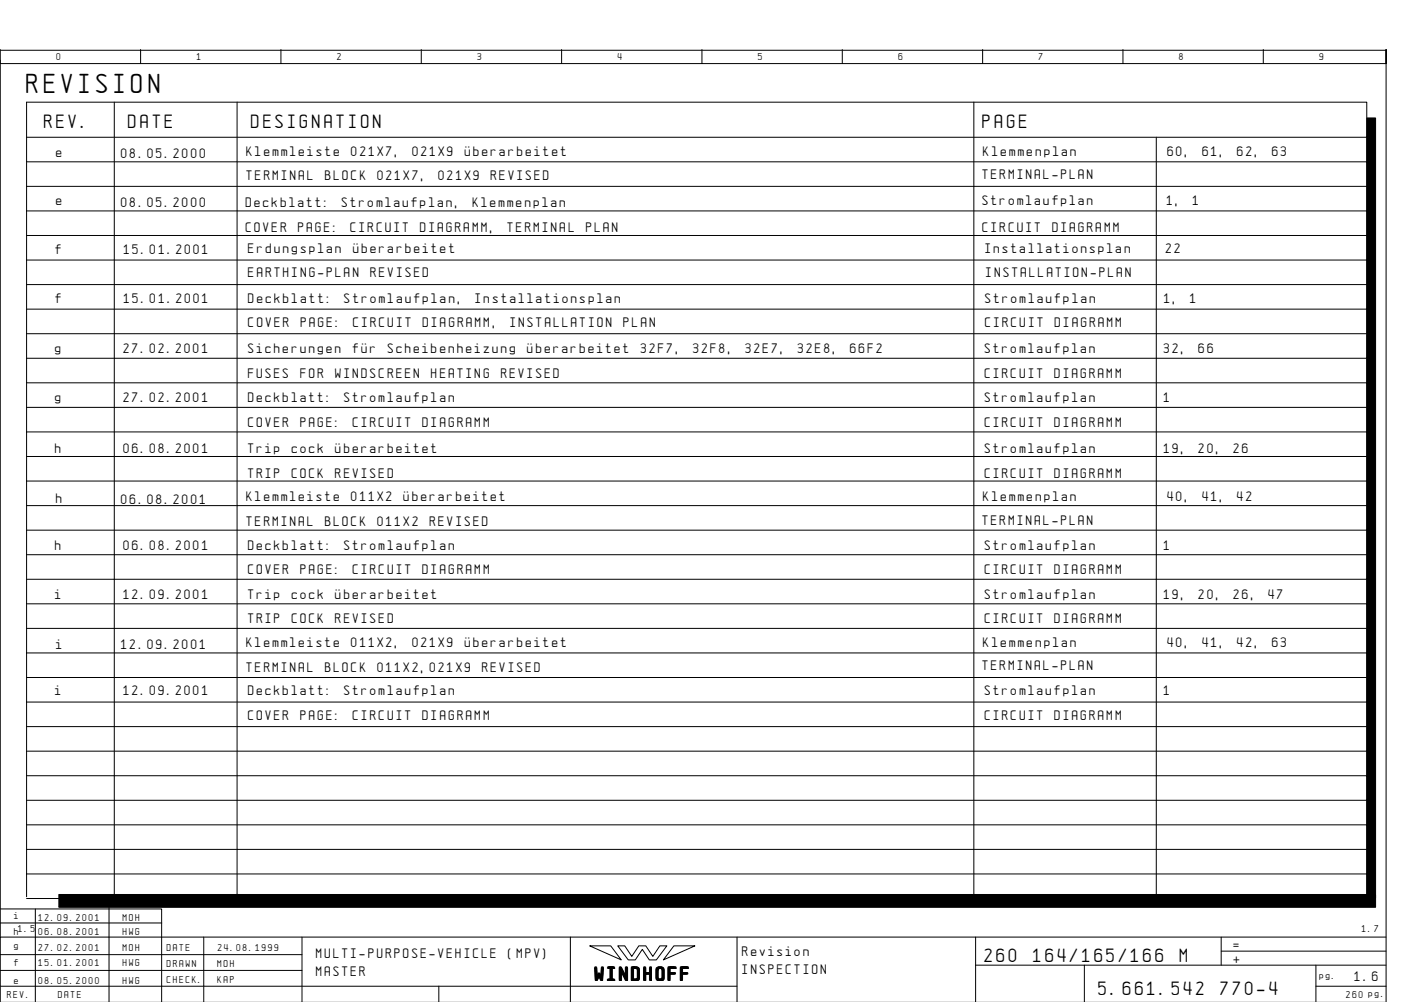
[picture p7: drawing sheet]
<svg xmlns="http://www.w3.org/2000/svg" width="399mm" height="286mm" viewBox="0 0 399 286" stroke-linecap="round" stroke-linejoin="round" font-family="sans-serif">
<defs><g id="words">
<text font-size="6.2" x="7.6" y="26.6">REVISION</text>
<g font-size="4.4">
<text x="12.6" y="36.6">REV.</text>
<text x="36.6" y="36.6">DATE</text>
<text x="71.6" y="36.6">DESIGNATION</text>
<text x="280.1" y="36.6">PAGE</text>
<text x="280.6" y="274.1">260</text>
<text x="294.5" y="274.1">164/165/166</text>
<text x="336.3" y="274.1">M</text>
<text x="169.5" y="279.3">WINDHOFF</text>
<text x="313.1" y="283.6">5.661.542</text>
<text x="347.9" y="283.6">770-4</text>
</g>
<g font-size="3.1">
<text x="16" y="44.9">e</text>
<text x="34.6" y="45.1">08.05.2000</text>
<text x="70.3" y="44.5">Klemmleiste</text>
<text x="100.1" y="44.5">021X7,</text>
<text x="117.5" y="44.5">021X9</text>
<text x="132.5" y="44.5">Åberarbeitet</text>
<text x="280.3" y="44.5">Klemmenplan</text>
<text x="332.8" y="44.5">60,</text>
<text x="342.7" y="44.5">61,</text>
<text x="352.7" y="44.5">62,</text>
<text x="362.6" y="44.5">63</text>
<text x="70.3" y="51.4">TERMINAL</text>
<text x="92.7" y="51.4">BLOCK</text>
<text x="107.6" y="51.4">021X7,</text>
<text x="125" y="51.4">021X9</text>
<text x="139.9" y="51.4">REVISED</text>
<text x="280.1" y="51.1">TERMINAL-PLAN</text>
<text x="16" y="58.4">e</text>
<text x="34.6" y="59.1">08.05.2000</text>
<text x="70" y="59.1">Deckblatt:</text>
<text x="97.4" y="59.1">Stromlaufplan,</text>
<text x="134.7" y="59.1">Klemmenplan</text>
<text x="280.1" y="58.6">Stromlaufplan</text>
<text x="332.6" y="58.6">1,</text>
<text x="340" y="58.6">1</text>
<text x="70" y="66.1">COVER</text>
<text x="85" y="66.1">PAGE:</text>
<text x="99.9" y="66.1">CIRCUIT</text>
<text x="119.8" y="66.1">DIAGRAMM,</text>
<text x="144.7" y="66.1">TERMINAL</text>
<text x="167.1" y="66.1">PLAN</text>
<text x="280.1" y="66.1">CIRCUIT</text>
<text x="300" y="66.1">DIAGRAMM</text>
<text x="15.8" y="72.3">f</text>
<text x="35.3" y="72.3">15.01.2001</text>
<text x="70.8" y="72.1">Erdungsplan</text>
<text x="100.6" y="72.1">Åberarbeitet</text>
<text x="280.8" y="72.1">Installationsplan</text>
<text x="332.3" y="72.1">22</text>
<text x="70.8" y="79.1">EARTHING-PLAN</text>
<text x="105.6" y="79.1">REVISED</text>
<text x="281" y="79">INSTALLATION-PLAN</text>
<text x="15.8" y="86.3">f</text>
<text x="35.3" y="86.3">15.01.2001</text>
<text x="70.8" y="86.3">Deckblatt:</text>
<text x="98.1" y="86.3">Stromlaufplan,</text>
<text x="135.5" y="86.3">Installationsplan</text>
<text x="280.8" y="86.3">Stromlaufplan</text>
<text x="331.8" y="86.3">1,</text>
<text x="339.2" y="86.3">1</text>
<text x="70.8" y="93.3">COVER</text>
<text x="85.7" y="93.3">PAGE:</text>
<text x="100.6" y="93.3">CIRCUIT</text>
<text x="120.5" y="93.3">DIAGRAMM,</text>
<text x="145.4" y="93.3">INSTALLATION</text>
<text x="177.7" y="93.3">PLAN</text>
<text x="280.8" y="93.3">CIRCUIT</text>
<text x="300.7" y="93.3">DIAGRAMM</text>
<text x="15.7" y="100.7">g</text>
<text x="35.2" y="100.7">27.02.2001</text>
<text x="70.7" y="100.7">Sicherungen</text>
<text x="100.6" y="100.7">fÅr</text>
<text x="110.5" y="100.7">Scheibenheizung</text>
<text x="150.3" y="100.7">Åberarbeitet</text>
<text x="182.6" y="100.7">32F7,</text>
<text x="197.6" y="100.7">32F8,</text>
<text x="212.5" y="100.7">32E7,</text>
<text x="227.4" y="100.7">32E8,</text>
<text x="242.3" y="100.7">66F2</text>
<text x="280.7" y="100.7">Stromlaufplan</text>
<text x="331.7" y="100.7">32,</text>
<text x="341.7" y="100.7">66</text>
<text x="70.7" y="107.7">FUSES</text>
<text x="85.6" y="107.7">FOR</text>
<text x="95.6" y="107.7">WINDSCREEN</text>
<text x="122.9" y="107.7">HEATING</text>
<text x="142.8" y="107.7">REVISED</text>
<text x="280.7" y="107.7">CIRCUIT</text>
<text x="300.6" y="107.7">DIAGRAMM</text>
<text x="15.7" y="114.7">g</text>
<text x="35.2" y="114.7">27.02.2001</text>
<text x="70.7" y="114.7">Deckblatt:</text>
<text x="98.1" y="114.7">Stromlaufplan</text>
<text x="280.7" y="114.7">Stromlaufplan</text>
<text x="331.7" y="114.7">1</text>
<text x="70.7" y="121.7">COVER</text>
<text x="85.6" y="121.7">PAGE:</text>
<text x="100.6" y="121.7">CIRCUIT</text>
<text x="120.5" y="121.7">DIAGRAMM</text>
<text x="280.7" y="121.7">CIRCUIT</text>
<text x="300.6" y="121.7">DIAGRAMM</text>
<text x="15.7" y="129.2">h</text>
<text x="35.2" y="129.2">06.08.2001</text>
<text x="70.7" y="129.2">Trip</text>
<text x="83.1" y="129.2">cock</text>
<text x="95.6" y="129.2">Åberarbeitet</text>
<text x="280.7" y="129.2">Stromlaufplan</text>
<text x="331.7" y="129.2">19,</text>
<text x="341.7" y="129.2">20,</text>
<text x="351.6" y="129.2">26</text>
<text x="70.7" y="136.2">TRIP</text>
<text x="83.1" y="136.2">COCK</text>
<text x="95.6" y="136.2">REVISED</text>
<text x="280.7" y="136.2">CIRCUIT</text>
<text x="300.6" y="136.2">DIAGRAMM</text>
<text x="16" y="143.4">h</text>
<text x="34.6" y="143.6">06.08.2001</text>
<text x="70.3" y="142.9">Klemmleiste</text>
<text x="100.1" y="142.9">011X2</text>
<text x="115.1" y="142.9">Åberarbeitet</text>
<text x="280.3" y="142.9">Klemmenplan</text>
<text x="332.8" y="142.9">40,</text>
<text x="342.7" y="142.9">41,</text>
<text x="352.7" y="142.9">42</text>
<text x="70.3" y="149.9">TERMINAL</text>
<text x="92.7" y="149.9">BLOCK</text>
<text x="107.6" y="149.9">011X2</text>
<text x="122.5" y="149.9">REVISED</text>
<text x="280.1" y="149.6">TERMINAL-PLAN</text>
<text x="15.7" y="156.7">h</text>
<text x="35.2" y="156.7">06.08.2001</text>
<text x="70.7" y="156.7">Deckblatt:</text>
<text x="98.1" y="156.7">Stromlaufplan</text>
<text x="280.7" y="156.7">Stromlaufplan</text>
<text x="331.7" y="156.7">1</text>
<text x="70.7" y="163.7">COVER</text>
<text x="85.6" y="163.7">PAGE:</text>
<text x="100.6" y="163.7">CIRCUIT</text>
<text x="120.5" y="163.7">DIAGRAMM</text>
<text x="280.7" y="163.7">CIRCUIT</text>
<text x="300.6" y="163.7">DIAGRAMM</text>
<text x="15.7" y="170.7">i</text>
<text x="35.2" y="170.7">12.09.2001</text>
<text x="70.7" y="170.7">Trip</text>
<text x="83.1" y="170.7">cock</text>
<text x="95.6" y="170.7">Åberarbeitet</text>
<text x="280.7" y="170.7">Stromlaufplan</text>
<text x="331.7" y="170.7">19,</text>
<text x="341.7" y="170.7">20,</text>
<text x="351.6" y="170.7">26,</text>
<text x="361.6" y="170.7">47</text>
<text x="70.7" y="177.7">TRIP</text>
<text x="83.1" y="177.7">COCK</text>
<text x="95.6" y="177.7">REVISED</text>
<text x="280.7" y="177.7">CIRCUIT</text>
<text x="300.6" y="177.7">DIAGRAMM</text>
<text x="16" y="184.9">i</text>
<text x="34.6" y="185.1">12.09.2001</text>
<text x="70.3" y="184.5">Klemmleiste</text>
<text x="100.1" y="184.5">011X2,</text>
<text x="117.5" y="184.5">021X9</text>
<text x="132.5" y="184.5">Åberarbeitet</text>
<text x="280.3" y="184.5">Klemmenplan</text>
<text x="332.8" y="184.5">40,</text>
<text x="342.7" y="184.5">41,</text>
<text x="352.7" y="184.5">42,</text>
<text x="362.6" y="184.5">63</text>
<text x="70.3" y="191.4">TERMINAL</text>
<text x="92.7" y="191.4">BLOCK</text>
<text x="107.6" y="191.4">011X2,021X9</text>
<text x="137.4" y="191.4">REVISED</text>
<text x="280.1" y="191.1">TERMINAL-PLAN</text>
<text x="15.7" y="198.2">i</text>
<text x="35.2" y="198.2">12.09.2001</text>
<text x="70.7" y="198.2">Deckblatt:</text>
<text x="98.1" y="198.2">Stromlaufplan</text>
<text x="280.7" y="198.2">Stromlaufplan</text>
<text x="331.7" y="198.2">1</text>
<text x="70.7" y="205.2">COVER</text>
<text x="85.6" y="205.2">PAGE:</text>
<text x="100.6" y="205.2">CIRCUIT</text>
<text x="120.5" y="205.2">DIAGRAMM</text>
<text x="280.7" y="205.2">CIRCUIT</text>
<text x="300.6" y="205.2">DIAGRAMM</text>
<text x="90.1" y="273.1">MULTI-PURPOSE-VEHICLE</text>
<text x="144.8" y="273.1">(MPV)</text>
<text x="211.6" y="272.6">Revision</text>
<text x="351.6" y="270.6">=</text>
<text x="351.6" y="274.6">+</text>
<text x="90.1" y="278.1">MASTER</text>
<text x="211.6" y="277.6">INSPECTION</text>
<text x="386.1" y="279.6">1.6</text>
</g>
<g font-size="2.3">
<text x="16.1" y="17.1">0</text>
<text x="56.1" y="17.1">1</text>
<text x="96.1" y="17.1">2</text>
<text x="136.1" y="17.1">3</text>
<text x="176.1" y="17.1">4</text>
<text x="216.1" y="17.1">5</text>
<text x="256.1" y="17.1">6</text>
<text x="296.1" y="17.1">7</text>
<text x="336.1" y="17.1">8</text>
<text x="376.1" y="17.1">9</text>
<text x="4" y="262">i</text>
<text x="11" y="262.5">12.09.2001</text>
<text x="35" y="262.5">MOH</text>
<text x="4" y="266.5">h</text>
<text x="5.2" y="265.6">1.5</text>
<text x="11" y="266.5">06.08.2001</text>
<text x="35" y="266.5">HWG</text>
<text x="388.2" y="265.6">1.7</text>
<text x="4" y="270.5">g</text>
<text x="4" y="275.5">f</text>
<text x="11" y="271">27.02.2001</text>
<text x="11" y="275.5">15.01.2001</text>
<text x="35" y="271">MOH</text>
<text x="35" y="275.5">HWG</text>
<text x="47.6" y="271.1">DATE</text>
<text x="47.6" y="275.6">DRAWN</text>
<text x="62" y="275.6">MOH</text>
<text x="62.1" y="271.1">24.08.1999</text>
<text x="4" y="280.5">e</text>
<text x="11" y="280.5">08.05.2000</text>
<text x="35" y="280.5">HWG</text>
<text x="47.6" y="280.1">CHECK.</text>
<text x="62" y="280.1">KAP</text>
<text x="376.1" y="279.1">pg.</text>
<text x="2.1" y="284.6">REV.</text>
<text x="16.6" y="284.6">DATE</text>
<text x="383.7" y="284.6">260 pg.</text>
</g>
</g></defs>
<g fill="none" stroke="#000" stroke-width=".29">
<path d="M.1 14.1v4h395v-4v271.6M.1 17.1v250M.1 14.3h395M40.1 14.1v4M80.1 14.1v4M120.1 14.1v4M160.1 14.1v4M200.1 14.1v4M240.1 14.1v4M280.1 14.1v4M320.1 14.1v4M360.1 14.1v4"/>
<path d="M7.6 39.1h382M32.6 29.1v227M67.6 29.1v227M277.6 29.1v227M329.6 39.1v217M7.6 46.1h382M7.6 53.1h382M7.6 60.1h382M7.6 67.1h382M7.6 74.1h382M7.6 81.1h382M7.6 88.1h382"/>
<path d="M7.6 95.1h382M7.6 102.1h382M7.6 109.1h382M7.6 116.1h382M7.6 123.1h382M7.6 130.1h382M7.6 137.1h382M7.6 144.1h382M7.6 151.1h382M7.6 158.1h382M7.6 165.1h382M7.6 172.1h382"/>
<path d="M7.6 179.1h382M7.6 186.1h382M7.6 193.1h382M7.6 200.1h382M7.6 207.1h382M7.6 214.1h382M7.6 221.1h382M7.6 228.1h382M7.6 235.1h382M.1 259.1h46v8M7.6 256.1h382M7.6 242.1h382"/>
<path d="M7.6 249.1h382M10.1 259.1v26.5M31.1 258.6v27M389.6 255.6v-226.5h-382v226.5M.1 263.1h46M46.1 267.1v18.6M58.1 267.1v18.6M86.1 272.1h-86M86.1 276.6h-86M86.1 267.1v18.6M162.6 267.1v18.6M168.1 269.6h6l3 4z"/>
<path d="M176.1 269.6h2l2 3 2-3h2l2 3 2-3h2l-3 4h-2l-2-3-2 3h-2zM192.1 269.6h6l-9 4zM210.1 267.1v18.6M278.1 275.1h117M278.1 267.1v18.6M309.1 275.1v10.6M348.1 271.1h47M348.1 267.1v8M375.1 275.1v10.6M395.1 267.1h-395v18.6M125.1 281.1v4.6M210.1 281.1h-210"/>
<path d="M375.1 281.1h20"/>
</g>
<path d="M389.6 33.6h2.5v222.5h-2.5zM16.8 255h375.3v3.6h-375.3z" fill="#000" stroke="#000" stroke-width=".29"/>
<use href="#words"/>
</svg>
